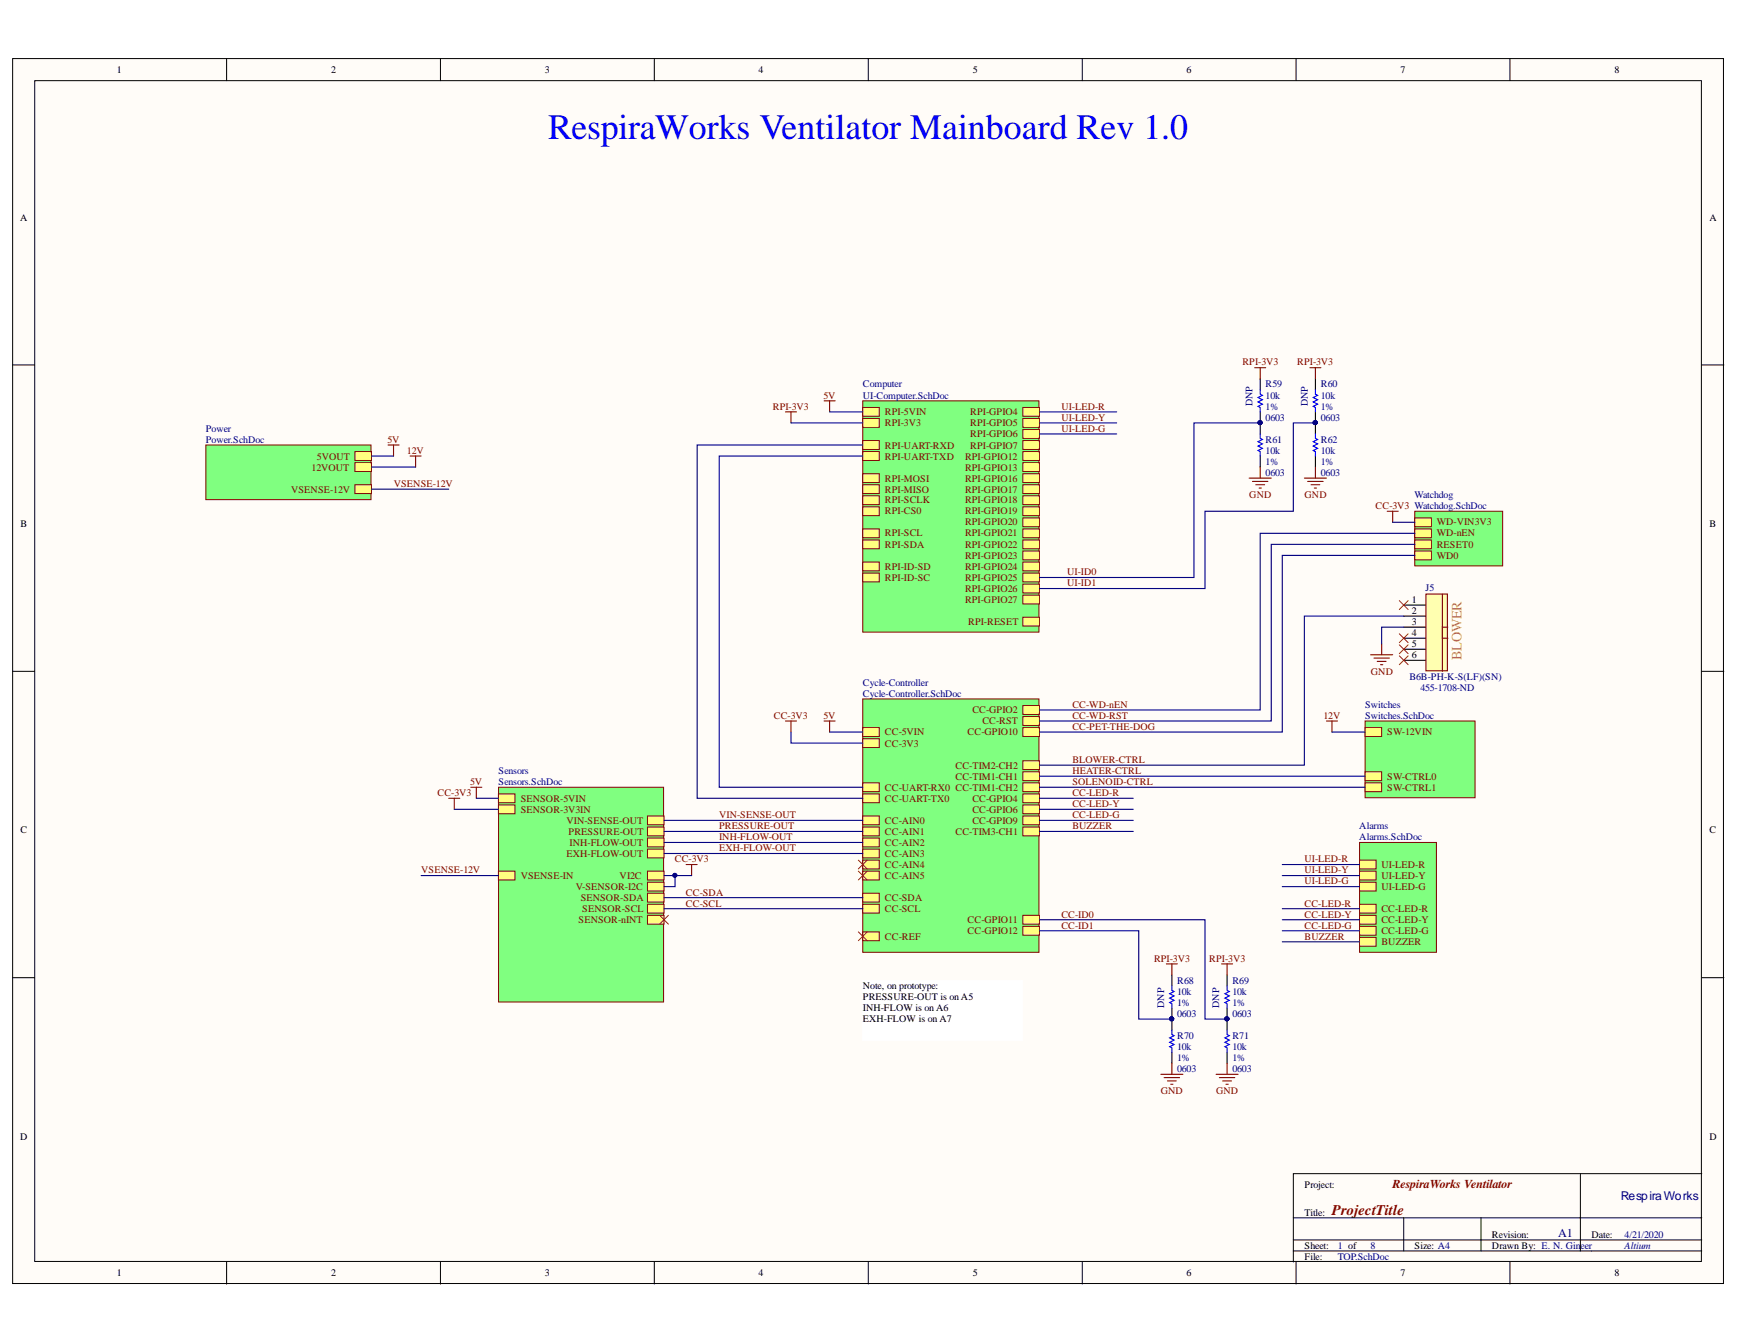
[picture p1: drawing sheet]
<svg xmlns="http://www.w3.org/2000/svg" width="279mm" height="216mm" viewBox="0 0 279 216" stroke-linecap="round" stroke-linejoin="round" font-family="sans-serif">
<defs><g id="words">
<text font-size="5.8" fill="#00f" x="88.1" y="22.3">RespiraWorks Ventilator Mainboard Rev 1.0</text>
<text font-size="2.4" fill="#800000" x="214" y="195.1">ProjectTitle</text>
<text font-size="2.3" fill="#f90" x="234.8" y="106.1" transform="rotate(-90 234.8 106.1)">BLOWER</text>
<text font-size="1.9" fill="#800000" x="223.7" y="190.8">RespiraWorks Ventilator</text>
<g font-size="1.9" fill="#000080">
<text x="260.4" y="192.7">RespiraWorks</text>
<text x="250.4" y="198.7">A1</text>
</g>
<g font-size="1.6">
<text x="18.8" y="11.8">1</text>
<text x="53.2" y="11.8">2</text>
<text x="87.5" y="11.8">3</text>
<text x="121.9" y="11.8">4</text>
<text x="156.3" y="11.8">5</text>
<text x="190.7" y="11.8">6</text>
<text x="225" y="11.8">7</text>
<text x="259.4" y="11.8">8</text>
<text x="3.2" y="35.4">A</text>
<text x="274.6" y="35.4">A</text>
<text x="3.3" y="84.7">B</text>
<text x="274.6" y="84.7">B</text>
<text x="226.9" y="100.4">3</text>
<text x="226.9" y="98.6">2</text>
<text x="226.9" y="96.8">1</text>
<text x="226.9" y="105.7">6</text>
<text x="226.9" y="103.9">5</text>
<text x="226.9" y="102.2">4</text>
<text x="3.3" y="133.9">C</text>
<text x="274.6" y="133.9">C</text>
<text x="138.6" y="158.9">Note, on prototype:</text>
<text x="138.6" y="160.7">PRESSURE-OUT is on A5</text>
<text x="138.6" y="162.5">INH-FLOW is on A6</text>
<text x="138.6" y="164.2">EXH-FLOW is on A7</text>
<text x="3.2" y="183.1">D</text>
<text x="274.6" y="183.1">D</text>
<text x="209.6" y="190.9">Project:</text>
<text x="209.6" y="195.3">Title:</text>
<text x="209.6" y="202.4">File:</text>
<text x="209.6" y="200.6">Sheet:</text>
<text x="227.3" y="200.6">Size: A4</text>
<text x="239.7" y="200.6">Drawn By: E. N. Gin</text>
<text x="239.7" y="198.8">Revision:</text>
<text x="255.7" y="198.8">Date:</text>
<text x="18.8" y="205">1</text>
<text x="53.2" y="205">2</text>
<text x="87.5" y="205">3</text>
<text x="121.9" y="205">4</text>
<text x="156.3" y="205">5</text>
<text x="190.7" y="205">6</text>
<text x="225" y="205">7</text>
<text x="259.4" y="205">8</text>
</g>
<g font-size="1.6" fill="#800000">
<text x="199.6" y="58.7">RPI-3V3</text>
<text x="208.4" y="58.7">RPI-3V3</text>
<text x="124.2" y="65.8">RPI-3V3</text>
<text x="132.3" y="64">5V</text>
<text x="170.5" y="65.8">UI-LED-R</text>
<text x="62.3" y="71.1">5V</text>
<text x="142.2" y="68.5">RPI-3V3</text>
<text x="142.2" y="66.7">RPI-5VIN</text>
<text x="155.9" y="70.3">RPI-GPIO6</text>
<text x="155.9" y="66.7">RPI-GPIO4</text>
<text x="155.9" y="68.5">RPI-GPIO5</text>
<text x="170.5" y="67.6">UI-LED-Y</text>
<text x="170.5" y="69.3">UI-LED-G</text>
<text x="50.1" y="75.6">12VOUT</text>
<text x="50.9" y="73.8">5VOUT</text>
<text x="65.4" y="72.9">12V</text>
<text x="142.2" y="73.8">RPI-UART-TXD</text>
<text x="142.2" y="77.4">RPI-MOSI</text>
<text x="142.2" y="72.1">RPI-UART-RXD</text>
<text x="155" y="73.8">RPI-GPIO12</text>
<text x="155" y="77.4">RPI-GPIO16</text>
<text x="155" y="75.6">RPI-GPIO13</text>
<text x="155.9" y="72.1">RPI-GPIO7</text>
<text x="46.8" y="79.2">VSENSE-12V</text>
<text x="63.3" y="78.2">VSENSE-12V</text>
<text x="142.2" y="80.9">RPI-SCLK</text>
<text x="142.2" y="79.2">RPI-MISO</text>
<text x="142.2" y="82.6">RPI-CS0</text>
<text x="155" y="80.9">RPI-GPIO18</text>
<text x="155" y="79.2">RPI-GPIO17</text>
<text x="155" y="82.6">RPI-GPIO19</text>
<text x="200.7" y="80">GND</text>
<text x="209.6" y="80">GND</text>
<text x="221" y="81.8">CC-3V3 Watchdog.SchDoc</text>
<text x="142.2" y="88">RPI-SDA</text>
<text x="142.2" y="86.2">RPI-SCL</text>
<text x="155" y="84.4">RPI-GPIO20</text>
<text x="155" y="89.7">RPI-GPIO23</text>
<text x="155" y="88">RPI-GPIO22</text>
<text x="155" y="86.2">RPI-GPIO21</text>
<text x="230.8" y="88">RESET0</text>
<text x="230.8" y="89.7">WD0</text>
<text x="230.8" y="86.2">WD-nEN</text>
<text x="230.8" y="84.4">WD-VIN3V3</text>
<text x="142.2" y="93.3">RPI-ID-SC</text>
<text x="142.2" y="91.5">RPI-ID-SD</text>
<text x="155" y="91.5">RPI-GPIO24</text>
<text x="155" y="93.3">RPI-GPIO25</text>
<text x="155" y="95.1">RPI-GPIO26</text>
<text x="171.5" y="92.4">UI-ID0</text>
<text x="171.5" y="94.2">UI-ID1</text>
<text x="155" y="96.8">RPI-GPIO27</text>
<text x="155.6" y="100.4">RPI-RESET</text>
<text x="172.3" y="113.7">CC-WD-nEN</text>
<text x="220.3" y="108.4">GND</text>
<text x="124.3" y="115.4">CC-3V3</text>
<text x="132.3" y="115.4">5V</text>
<text x="142.2" y="119.9">CC-3V3</text>
<text x="142.2" y="118.1">CC-5VIN</text>
<text x="155.5" y="118.1">CC-GPIO10</text>
<text x="156.2" y="114.6">CC-GPIO2</text>
<text x="157.8" y="116.4">CC-RST</text>
<text x="172.3" y="115.4">CC-WD-RST</text>
<text x="172.3" y="117.2">CC-PET-THE-DOG</text>
<text x="212.6" y="115.4">12V</text>
<text x="222.9" y="118.1">SW-12VIN</text>
<text x="153.5" y="123.5">CC-TIM2-CH2</text>
<text x="153.5" y="125.3">CC-TIM1-CH1</text>
<text x="172.3" y="124.3">HEATER-CTRL</text>
<text x="172.3" y="122.5">BLOWER-CTRL</text>
<text x="222.9" y="125.3">SW-CTRL0</text>
<text x="70.3" y="127.9">CC-3V3</text>
<text x="75.5" y="126.1">5V</text>
<text x="83.7" y="128.8">SENSOR-5VIN</text>
<text x="83.7" y="130.6">SENSOR-3V3IN</text>
<text x="115.5" y="131.4">VIN-SENSE-OUT</text>
<text x="142.2" y="128.8">CC-UART-TX0</text>
<text x="142.2" y="127">CC-UART-RX0 CC-TIM1-CH2</text>
<text x="156.2" y="130.6">CC-GPIO6</text>
<text x="156.2" y="128.8">CC-GPIO4</text>
<text x="172.3" y="126.1">SOLENOID-CTRL</text>
<text x="172.3" y="129.7">CC-LED-Y</text>
<text x="172.3" y="131.4">CC-LED-G</text>
<text x="172.3" y="127.9">CC-LED-R</text>
<text x="222.9" y="127">SW-CTRL1</text>
<text x="91" y="137.7">EXH-FLOW-OUT</text>
<text x="91" y="132.4">VIN-SENSE-OUT</text>
<text x="91.4" y="134.1">PRESSURE-OUT</text>
<text x="91.5" y="135.9">INH-FLOW-OUT</text>
<text x="115.5" y="133.2">PRESSURE-OUT</text>
<text x="115.5" y="135">INH-FLOW-OUT</text>
<text x="115.5" y="136.8">EXH-FLOW-OUT</text>
<text x="142.2" y="134.1">CC-AIN1</text>
<text x="142.2" y="135.9">CC-AIN2</text>
<text x="142.2" y="137.7">CC-AIN3</text>
<text x="142.2" y="132.4">CC-AIN0</text>
<text x="153.5" y="134.1">CC-TIM3-CH1</text>
<text x="156.2" y="132.4">CC-GPIO9</text>
<text x="172.3" y="133.2">BUZZER</text>
<text x="67.7" y="140.3">VSENSE-12V</text>
<text x="83.7" y="141.2">VSENSE-IN</text>
<text x="92.5" y="142.9">V-SENSOR-I2C</text>
<text x="99.6" y="141.2">VI2C</text>
<text x="108.4" y="138.5">CC-3V3</text>
<text x="110.2" y="143.9">CC-SDA</text>
<text x="142.2" y="141.2">CC-AIN5</text>
<text x="142.2" y="139.5">CC-AIN4</text>
<text x="209.6" y="138.5">UI-LED-R</text>
<text x="209.6" y="140.3">UI-LED-Y</text>
<text x="209.6" y="142.1">UI-LED-G</text>
<text x="222" y="141.2">UI-LED-Y</text>
<text x="222" y="142.9">UI-LED-G</text>
<text x="222" y="139.5">UI-LED-R</text>
<text x="93" y="148.3">SENSOR-nINT</text>
<text x="93.3" y="144.7">SENSOR-SDA</text>
<text x="93.6" y="146.5">SENSOR-SCL</text>
<text x="110.2" y="145.6">CC-SCL</text>
<text x="142.2" y="146.5">CC-SCL</text>
<text x="142.2" y="144.7">CC-SDA</text>
<text x="155.5" y="148.3">CC-GPIO11</text>
<text x="170.5" y="147.4">CC-ID0</text>
<text x="170.5" y="149.2">CC-ID1</text>
<text x="209.6" y="145.6">CC-LED-R</text>
<text x="209.6" y="147.4">CC-LED-Y</text>
<text x="209.6" y="149.2">CC-LED-G</text>
<text x="222" y="146.5">CC-LED-R</text>
<text x="222" y="148.3">CC-LED-Y</text>
<text x="142.2" y="151">CC-REF</text>
<text x="155.5" y="150">CC-GPIO12</text>
<text x="185.4" y="154.5">RPI-3V3</text>
<text x="194.3" y="154.5">RPI-3V3</text>
<text x="209.6" y="151">BUZZER</text>
<text x="222" y="151.8">BUZZER</text>
<text x="222" y="150">CC-LED-G</text>
<text x="186.5" y="175.7">GND</text>
<text x="195.4" y="175.7">GND</text>
</g>
<g font-size="1.6" fill="#000080">
<text x="138.6" y="62.2">Computer</text>
<text x="138.6" y="64">UI-Computer.SchDoc</text>
<text x="201.2" y="65.3" transform="rotate(-90 201.2 65.3)">DNP</text>
<text x="203.3" y="65.8">1%</text>
<text x="203.3" y="64">10k</text>
<text x="203.3" y="62.2">R59</text>
<text x="210.1" y="65.3" transform="rotate(-90 210.1 65.3)">DNP</text>
<text x="212.2" y="65.8">1%</text>
<text x="212.2" y="64">10k</text>
<text x="212.2" y="62.2">R60</text>
<text x="33.1" y="69.3">Power</text>
<text x="33.1" y="71.1">Power.SchDoc</text>
<text x="203.3" y="67.6">0603</text>
<text x="203.3" y="71.1">R61</text>
<text x="212.2" y="67.6">0603</text>
<text x="212.2" y="71.1">R62</text>
<text x="203.3" y="76.5">0603</text>
<text x="203.3" y="74.7">1%</text>
<text x="203.3" y="72.9">10k</text>
<text x="212.2" y="76.5">0603</text>
<text x="212.2" y="74.7">1%</text>
<text x="212.2" y="72.9">10k</text>
<text x="227.3" y="80">Watchdog</text>
<text x="229.1" y="94.9">J5</text>
<text x="138.6" y="110.2">Cycle-Controller</text>
<text x="138.6" y="111.9">Cycle-Controller.SchDoc</text>
<text x="219.3" y="113.7">Switches</text>
<text x="226.4" y="109.3">B6B-PH-K-S(LF)(SN)</text>
<text x="228.2" y="111">455-1708-ND</text>
<text x="219.3" y="115.4">Switches.SchDoc</text>
<text x="80.1" y="124.3">Sensors</text>
<text x="80.1" y="126.1">Sensors.SchDoc</text>
<text x="218.4" y="133.2">Alarms</text>
<text x="218.4" y="135">Alarms.SchDoc</text>
<text x="187" y="162" transform="rotate(-90 187 162)">DNP</text>
<text x="189.1" y="161.6">1%</text>
<text x="189.1" y="159.8">10k</text>
<text x="189.1" y="158.1">R68</text>
<text x="195.9" y="162" transform="rotate(-90 195.9 162)">DNP</text>
<text x="198" y="161.6">1%</text>
<text x="198" y="159.8">10k</text>
<text x="198" y="158.1">R69</text>
<text x="189.1" y="163.4">0603</text>
<text x="189.1" y="166.9">R70</text>
<text x="198" y="163.4">0603</text>
<text x="198" y="166.9">R71</text>
<text x="189.1" y="172.2">0603</text>
<text x="189.1" y="170.4">1%</text>
<text x="189.1" y="168.7">10k</text>
<text x="198" y="172.2">0603</text>
<text x="198" y="170.4">1%</text>
<text x="198" y="168.7">10k</text>
<text x="214.9" y="200.6">1 of</text>
<text x="214.9" y="202.4">TOP.SchDoc</text>
<text x="220.2" y="200.6">8</text>
<text x="253.9" y="200.6">eer</text>
<text x="261" y="200.6">Altium</text>
<text x="261" y="198.8">4/21/2020</text>
</g>
</g></defs>
<g fill="#fffcf8" stroke="#000" stroke-width=".16">
<path d="M2 9.4h274.9v196.8h-274.9z"/>
<path d="M5.6 13h267.8v189.6h-267.8z"/>
</g>
<g fill="none" stroke="#000" stroke-width=".16">
<path d="M36.4 9.4v3.6M70.8 9.4v3.6M105.1 9.4v3.6M139.5 9.4v3.6M173.9 9.4v3.6M208.2 9.4v3.6M242.6 9.4v3.6M2 58.6h3.6M273.4 58.6h3.6M2 107.8h3.6M273.4 107.8h3.6M2 157.1h3.6"/>
<path d="M273.4 157.1h3.6M207.8 195.6h65.6M207.8 199.2h65.6M225.5 195.6v5.4M238 195.6v5.4M253.9 188.5v12.5M273.4 188.5h-65.6v12.5M36.4 202.7v3.6M70.8 202.7v3.6M105.1 202.7v3.6M139.5 202.7v3.6M173.9 202.7v3.6"/>
<path d="M207.8 201h65.6M207.8 201v1.7M208.2 202.7v3.6M242.6 202.7v3.6"/>
</g>
<path d="M138.6 112.3h28.3v40.7h-28.3z" fill="#80ff80" stroke="#800000" stroke-width=".16"/>
<path d="M138.6 118.7h2.7v1.4h-2.7z" fill-rule="evenodd" fill="#ffff80"/>
<path d="M138.6 118.7h2.7v1.4h-2.7z" fill="none" stroke="#800000" stroke-width=".16"/>
<path d="M164.3 113.3h2.7v1.5h-2.7z" fill-rule="evenodd" fill="#ffff80"/>
<path d="M164.3 113.3h2.7v1.5h-2.7z" fill="none" stroke="#800000" stroke-width=".16"/>
<path d="M138.6 139.9h2.7v1.5h-2.7z" fill-rule="evenodd" fill="#ffff80"/>
<path d="M138.6 139.9h2.7v1.5h-2.7z" fill="none" stroke="#800000" stroke-width=".16"/>
<path d="M138.6 132.8h2.7v1.5h-2.7z" fill-rule="evenodd" fill="#ffff80"/>
<path d="M138.6 132.8h2.7v1.5h-2.7z" fill="none" stroke="#800000" stroke-width=".16"/>
<path d="M164.3 122.2h2.7v1.4h-2.7z" fill-rule="evenodd" fill="#ffff80"/>
<path d="M164.3 122.2h2.7v1.4h-2.7z" fill="none" stroke="#800000" stroke-width=".16"/>
<path d="M138.6 127.5h2.7v1.4h-2.7z" fill-rule="evenodd" fill="#ffff80"/>
<path d="M138.6 127.5h2.7v1.4h-2.7z" fill="none" stroke="#800000" stroke-width=".16"/>
<path d="M138.6 134.6h2.7v1.4h-2.7z" fill-rule="evenodd" fill="#ffff80"/>
<path d="M138.6 134.6h2.7v1.4h-2.7z" fill="none" stroke="#800000" stroke-width=".16"/>
<path d="M164.3 148.8h2.7v1.4h-2.7z" fill-rule="evenodd" fill="#ffff80"/>
<path d="M164.3 148.8h2.7v1.4h-2.7z" fill="none" stroke="#800000" stroke-width=".16"/>
<path d="M164.3 124h2.7v1.4h-2.7z" fill-rule="evenodd" fill="#ffff80"/>
<path d="M164.3 124h2.7v1.4h-2.7z" fill="none" stroke="#800000" stroke-width=".16"/>
<path d="M164.3 131.1h2.7v1.4h-2.7z" fill-rule="evenodd" fill="#ffff80"/>
<path d="M164.3 131.1h2.7v1.4h-2.7z" fill="none" stroke="#800000" stroke-width=".16"/>
<path d="M138.6 125.8h2.7v1.4h-2.7z" fill-rule="evenodd" fill="#ffff80"/>
<path d="M138.6 125.8h2.7v1.4h-2.7z" fill="none" stroke="#800000" stroke-width=".16"/>
<path d="M164.3 132.8h2.7v1.5h-2.7z" fill-rule="evenodd" fill="#ffff80"/>
<path d="M164.3 132.8h2.7v1.5h-2.7z" fill="none" stroke="#800000" stroke-width=".16"/>
<path d="M164.3 129.3h2.7v1.4h-2.7z" fill-rule="evenodd" fill="#ffff80"/>
<path d="M164.3 129.3h2.7v1.4h-2.7z" fill="none" stroke="#800000" stroke-width=".16"/>
<path d="M164.3 147h2.7v1.5h-2.7z" fill-rule="evenodd" fill="#ffff80"/>
<path d="M164.3 147h2.7v1.5h-2.7z" fill="none" stroke="#800000" stroke-width=".16"/>
<path d="M164.3 116.9h2.7v1.4h-2.7z" fill-rule="evenodd" fill="#ffff80"/>
<path d="M164.3 116.9h2.7v1.4h-2.7z" fill="none" stroke="#800000" stroke-width=".16"/>
<path d="M164.3 115.1h2.7v1.4h-2.7z" fill-rule="evenodd" fill="#ffff80"/>
<path d="M164.3 115.1h2.7v1.4h-2.7z" fill="none" stroke="#800000" stroke-width=".16"/>
<path d="M138.6 136.4h2.7v1.4h-2.7z" fill-rule="evenodd" fill="#ffff80"/>
<path d="M138.6 136.4h2.7v1.4h-2.7z" fill="none" stroke="#800000" stroke-width=".16"/>
<path d="M164.3 127.5h2.7v1.4h-2.7z" fill-rule="evenodd" fill="#ffff80"/>
<path d="M164.3 127.5h2.7v1.4h-2.7z" fill="none" stroke="#800000" stroke-width=".16"/>
<path d="M138.6 138.2h2.7v1.4h-2.7z" fill-rule="evenodd" fill="#ffff80"/>
<path d="M138.6 138.2h2.7v1.4h-2.7z" fill="none" stroke="#800000" stroke-width=".16"/>
<path d="M138.6 131.1h2.7v1.4h-2.7z" fill-rule="evenodd" fill="#ffff80"/>
<path d="M138.6 131.1h2.7v1.4h-2.7z" fill="none" stroke="#800000" stroke-width=".16"/>
<path d="M138.6 149.7h2.7v1.4h-2.7z" fill-rule="evenodd" fill="#ffff80"/>
<path d="M138.6 149.7h2.7v1.4h-2.7z" fill="none" stroke="#800000" stroke-width=".16"/>
<path d="M164.3 125.8h2.7v1.4h-2.7z" fill-rule="evenodd" fill="#ffff80"/>
<path d="M164.3 125.8h2.7v1.4h-2.7z" fill="none" stroke="#800000" stroke-width=".16"/>
<path d="M138.6 116.9h2.7v1.4h-2.7z" fill-rule="evenodd" fill="#ffff80"/>
<path d="M138.6 116.9h2.7v1.4h-2.7z" fill="none" stroke="#800000" stroke-width=".16"/>
<path d="M138.6 145.3h2.7v1.4h-2.7z" fill-rule="evenodd" fill="#ffff80"/>
<path d="M138.6 145.3h2.7v1.4h-2.7z" fill="none" stroke="#800000" stroke-width=".16"/>
<path d="M138.6 143.5h2.7v1.4h-2.7z" fill-rule="evenodd" fill="#ffff80"/>
<path d="M138.6 143.5h2.7v1.4h-2.7z" fill="none" stroke="#800000" stroke-width=".16"/>
<path d="M138.6 64.4h28.3v37.1h-28.3z" fill="#80ff80" stroke="#800000" stroke-width=".16"/>
<path d="M138.6 86.7h2.7v1.5h-2.7z" fill-rule="evenodd" fill="#ffff80"/>
<path d="M138.6 86.7h2.7v1.5h-2.7z" fill="none" stroke="#800000" stroke-width=".16"/>
<path d="M138.6 85h2.7v1.4h-2.7z" fill-rule="evenodd" fill="#ffff80"/>
<path d="M138.6 85h2.7v1.4h-2.7z" fill="none" stroke="#800000" stroke-width=".16"/>
<path d="M164.3 69h2.7v1.4h-2.7z" fill-rule="evenodd" fill="#ffff80"/>
<path d="M164.3 69h2.7v1.4h-2.7z" fill="none" stroke="#800000" stroke-width=".16"/>
<path d="M164.3 70.8h2.7v1.4h-2.7z" fill-rule="evenodd" fill="#ffff80"/>
<path d="M164.3 70.8h2.7v1.4h-2.7z" fill="none" stroke="#800000" stroke-width=".16"/>
<path d="M138.6 92.1h2.7v1.4h-2.7z" fill-rule="evenodd" fill="#ffff80"/>
<path d="M138.6 92.1h2.7v1.4h-2.7z" fill="none" stroke="#800000" stroke-width=".16"/>
<path d="M164.3 72.5h2.7v1.5h-2.7z" fill-rule="evenodd" fill="#ffff80"/>
<path d="M164.3 72.5h2.7v1.5h-2.7z" fill="none" stroke="#800000" stroke-width=".16"/>
<path d="M164.3 90.3h2.7v1.4h-2.7z" fill-rule="evenodd" fill="#ffff80"/>
<path d="M164.3 90.3h2.7v1.4h-2.7z" fill="none" stroke="#800000" stroke-width=".16"/>
<path d="M164.3 92.1h2.7v1.4h-2.7z" fill-rule="evenodd" fill="#ffff80"/>
<path d="M164.3 92.1h2.7v1.4h-2.7z" fill="none" stroke="#800000" stroke-width=".16"/>
<path d="M164.3 65.5h2.7v1.4h-2.7z" fill-rule="evenodd" fill="#ffff80"/>
<path d="M164.3 65.5h2.7v1.4h-2.7z" fill="none" stroke="#800000" stroke-width=".16"/>
<path d="M164.3 79.6h2.7v1.5h-2.7z" fill-rule="evenodd" fill="#ffff80"/>
<path d="M164.3 79.6h2.7v1.5h-2.7z" fill="none" stroke="#800000" stroke-width=".16"/>
<path d="M138.6 72.5h2.7v1.5h-2.7z" fill-rule="evenodd" fill="#ffff80"/>
<path d="M138.6 72.5h2.7v1.5h-2.7z" fill="none" stroke="#800000" stroke-width=".16"/>
<path d="M164.3 76.1h2.7v1.4h-2.7z" fill-rule="evenodd" fill="#ffff80"/>
<path d="M164.3 76.1h2.7v1.4h-2.7z" fill="none" stroke="#800000" stroke-width=".16"/>
<path d="M138.6 79.6h2.7v1.5h-2.7z" fill-rule="evenodd" fill="#ffff80"/>
<path d="M138.6 79.6h2.7v1.5h-2.7z" fill="none" stroke="#800000" stroke-width=".16"/>
<path d="M164.3 95.6h2.7v1.4h-2.7z" fill-rule="evenodd" fill="#ffff80"/>
<path d="M164.3 95.6h2.7v1.4h-2.7z" fill="none" stroke="#800000" stroke-width=".16"/>
<path d="M138.6 76.1h2.7v1.4h-2.7z" fill-rule="evenodd" fill="#ffff80"/>
<path d="M138.6 76.1h2.7v1.4h-2.7z" fill="none" stroke="#800000" stroke-width=".16"/>
<path d="M138.6 67.2h2.7v1.4h-2.7z" fill-rule="evenodd" fill="#ffff80"/>
<path d="M138.6 67.2h2.7v1.4h-2.7z" fill="none" stroke="#800000" stroke-width=".16"/>
<path d="M138.6 77.9h2.7v1.4h-2.7z" fill-rule="evenodd" fill="#ffff80"/>
<path d="M138.6 77.9h2.7v1.4h-2.7z" fill="none" stroke="#800000" stroke-width=".16"/>
<path d="M164.3 77.9h2.7v1.4h-2.7z" fill-rule="evenodd" fill="#ffff80"/>
<path d="M164.3 77.9h2.7v1.4h-2.7z" fill="none" stroke="#800000" stroke-width=".16"/>
<path d="M164.3 83.2h2.7v1.4h-2.7z" fill-rule="evenodd" fill="#ffff80"/>
<path d="M164.3 83.2h2.7v1.4h-2.7z" fill="none" stroke="#800000" stroke-width=".16"/>
<path d="M164.3 88.5h2.7v1.4h-2.7z" fill-rule="evenodd" fill="#ffff80"/>
<path d="M164.3 88.5h2.7v1.4h-2.7z" fill="none" stroke="#800000" stroke-width=".16"/>
<path d="M164.3 81.4h2.7v1.4h-2.7z" fill-rule="evenodd" fill="#ffff80"/>
<path d="M164.3 81.4h2.7v1.4h-2.7z" fill="none" stroke="#800000" stroke-width=".16"/>
<path d="M138.6 90.3h2.7v1.4h-2.7z" fill-rule="evenodd" fill="#ffff80"/>
<path d="M138.6 90.3h2.7v1.4h-2.7z" fill="none" stroke="#800000" stroke-width=".16"/>
<path d="M164.3 86.7h2.7v1.5h-2.7z" fill-rule="evenodd" fill="#ffff80"/>
<path d="M164.3 86.7h2.7v1.5h-2.7z" fill="none" stroke="#800000" stroke-width=".16"/>
<path d="M164.3 93.8h2.7v1.5h-2.7z" fill-rule="evenodd" fill="#ffff80"/>
<path d="M164.3 93.8h2.7v1.5h-2.7z" fill="none" stroke="#800000" stroke-width=".16"/>
<path d="M138.6 81.4h2.7v1.4h-2.7z" fill-rule="evenodd" fill="#ffff80"/>
<path d="M138.6 81.4h2.7v1.4h-2.7z" fill="none" stroke="#800000" stroke-width=".16"/>
<path d="M138.6 70.8h2.7v1.4h-2.7z" fill-rule="evenodd" fill="#ffff80"/>
<path d="M138.6 70.8h2.7v1.4h-2.7z" fill="none" stroke="#800000" stroke-width=".16"/>
<path d="M164.3 74.3h2.7v1.4h-2.7z" fill-rule="evenodd" fill="#ffff80"/>
<path d="M164.3 74.3h2.7v1.4h-2.7z" fill="none" stroke="#800000" stroke-width=".16"/>
<path d="M164.3 85h2.7v1.4h-2.7z" fill-rule="evenodd" fill="#ffff80"/>
<path d="M164.3 85h2.7v1.4h-2.7z" fill="none" stroke="#800000" stroke-width=".16"/>
<path d="M164.3 67.2h2.7v1.4h-2.7z" fill-rule="evenodd" fill="#ffff80"/>
<path d="M164.3 67.2h2.7v1.4h-2.7z" fill="none" stroke="#800000" stroke-width=".16"/>
<path d="M138.6 65.5h2.7v1.4h-2.7z" fill-rule="evenodd" fill="#ffff80"/>
<path d="M138.6 65.5h2.7v1.4h-2.7z" fill="none" stroke="#800000" stroke-width=".16"/>
<path d="M164.3 99.2h2.7v1.4h-2.7z" fill-rule="evenodd" fill="#ffff80"/>
<path d="M164.3 99.2h2.7v1.4h-2.7z" fill="none" stroke="#800000" stroke-width=".16"/>
<path d="M80.1 126.5h26.5v34.5h-26.5z" fill="#80ff80" stroke="#800000" stroke-width=".16"/>
<path d="M104 134.6h2.7v1.4h-2.7z" fill-rule="evenodd" fill="#ffff80"/>
<path d="M104 134.6h2.7v1.4h-2.7z" fill="none" stroke="#800000" stroke-width=".16"/>
<path d="M80.1 127.5h2.6v1.4h-2.6z" fill-rule="evenodd" fill="#ffff80"/>
<path d="M80.1 127.5h2.6v1.4h-2.6z" fill="none" stroke="#800000" stroke-width=".16"/>
<path d="M104 132.8h2.7v1.5h-2.7z" fill-rule="evenodd" fill="#ffff80"/>
<path d="M104 132.8h2.7v1.5h-2.7z" fill="none" stroke="#800000" stroke-width=".16"/>
<path d="M104 136.4h2.7v1.4h-2.7z" fill-rule="evenodd" fill="#ffff80"/>
<path d="M104 136.4h2.7v1.4h-2.7z" fill="none" stroke="#800000" stroke-width=".16"/>
<path d="M104 131.1h2.7v1.4h-2.7z" fill-rule="evenodd" fill="#ffff80"/>
<path d="M104 131.1h2.7v1.4h-2.7z" fill="none" stroke="#800000" stroke-width=".16"/>
<path d="M80.1 139.9h2.6v1.5h-2.6z" fill-rule="evenodd" fill="#ffff80"/>
<path d="M80.1 139.9h2.6v1.5h-2.6z" fill="none" stroke="#800000" stroke-width=".16"/>
<path d="M104 143.5h2.7v1.4h-2.7z" fill-rule="evenodd" fill="#ffff80"/>
<path d="M104 143.5h2.7v1.4h-2.7z" fill="none" stroke="#800000" stroke-width=".16"/>
<path d="M104 141.7h2.7v1.4h-2.7z" fill-rule="evenodd" fill="#ffff80"/>
<path d="M104 141.7h2.7v1.4h-2.7z" fill="none" stroke="#800000" stroke-width=".16"/>
<path d="M104 139.9h2.7v1.5h-2.7z" fill-rule="evenodd" fill="#ffff80"/>
<path d="M104 139.9h2.7v1.5h-2.7z" fill="none" stroke="#800000" stroke-width=".16"/>
<path d="M104 147h2.7v1.5h-2.7z" fill-rule="evenodd" fill="#ffff80"/>
<path d="M104 147h2.7v1.5h-2.7z" fill="none" stroke="#800000" stroke-width=".16"/>
<path d="M104 145.3h2.7v1.4h-2.7z" fill-rule="evenodd" fill="#ffff80"/>
<path d="M104 145.3h2.7v1.4h-2.7z" fill="none" stroke="#800000" stroke-width=".16"/>
<path d="M80.1 129.3h2.6v1.4h-2.6z" fill-rule="evenodd" fill="#ffff80"/>
<path d="M80.1 129.3h2.6v1.4h-2.6z" fill="none" stroke="#800000" stroke-width=".16"/>
<path d="M219.3 115.8h17.7v12.3h-17.7z" fill="#80ff80" stroke="#800000" stroke-width=".16"/>
<path d="M219.3 125.8h2.7v1.4h-2.7z" fill-rule="evenodd" fill="#ffff80"/>
<path d="M219.3 125.8h2.7v1.4h-2.7z" fill="none" stroke="#800000" stroke-width=".16"/>
<path d="M219.3 116.9h2.7v1.4h-2.7z" fill-rule="evenodd" fill="#ffff80"/>
<path d="M219.3 116.9h2.7v1.4h-2.7z" fill="none" stroke="#800000" stroke-width=".16"/>
<path d="M219.3 124h2.7v1.4h-2.7z" fill-rule="evenodd" fill="#ffff80"/>
<path d="M219.3 124h2.7v1.4h-2.7z" fill="none" stroke="#800000" stroke-width=".16"/>
<path d="M227.3 82.1h14.1v8.8h-14.1z" fill="#80ff80" stroke="#800000" stroke-width=".16"/>
<path d="M227.3 86.7h2.7v1.5h-2.7z" fill-rule="evenodd" fill="#ffff80"/>
<path d="M227.3 86.7h2.7v1.5h-2.7z" fill="none" stroke="#800000" stroke-width=".16"/>
<path d="M227.3 88.5h2.7v1.4h-2.7z" fill-rule="evenodd" fill="#ffff80"/>
<path d="M227.3 88.5h2.7v1.4h-2.7z" fill="none" stroke="#800000" stroke-width=".16"/>
<path d="M227.3 85h2.7v1.4h-2.7z" fill-rule="evenodd" fill="#ffff80"/>
<path d="M227.3 85h2.7v1.4h-2.7z" fill="none" stroke="#800000" stroke-width=".16"/>
<path d="M227.3 83.2h2.7v1.4h-2.7z" fill-rule="evenodd" fill="#ffff80"/>
<path d="M227.3 83.2h2.7v1.4h-2.7z" fill="none" stroke="#800000" stroke-width=".16"/>
<path d="M218.4 135.3h12.4v17.7h-12.4z" fill="#80ff80" stroke="#800000" stroke-width=".16"/>
<path d="M218.4 150.6h2.7v1.4h-2.7z" fill-rule="evenodd" fill="#ffff80"/>
<path d="M218.4 150.6h2.7v1.4h-2.7z" fill="none" stroke="#800000" stroke-width=".16"/>
<path d="M218.4 145.3h2.7v1.4h-2.7z" fill-rule="evenodd" fill="#ffff80"/>
<path d="M218.4 145.3h2.7v1.4h-2.7z" fill="none" stroke="#800000" stroke-width=".16"/>
<path d="M218.4 139.9h2.7v1.5h-2.7z" fill-rule="evenodd" fill="#ffff80"/>
<path d="M218.4 139.9h2.7v1.5h-2.7z" fill="none" stroke="#800000" stroke-width=".16"/>
<path d="M218.4 148.8h2.7v1.4h-2.7z" fill-rule="evenodd" fill="#ffff80"/>
<path d="M218.4 148.8h2.7v1.4h-2.7z" fill="none" stroke="#800000" stroke-width=".16"/>
<path d="M218.4 141.7h2.7v1.4h-2.7z" fill-rule="evenodd" fill="#ffff80"/>
<path d="M218.4 141.7h2.7v1.4h-2.7z" fill="none" stroke="#800000" stroke-width=".16"/>
<path d="M218.4 138.2h2.7v1.4h-2.7z" fill-rule="evenodd" fill="#ffff80"/>
<path d="M218.4 138.2h2.7v1.4h-2.7z" fill="none" stroke="#800000" stroke-width=".16"/>
<path d="M218.4 147h2.7v1.5h-2.7z" fill-rule="evenodd" fill="#ffff80"/>
<path d="M218.4 147h2.7v1.5h-2.7z" fill="none" stroke="#800000" stroke-width=".16"/>
<path d="M33.1 71.5h26.5v8.8h-26.5z" fill="#80ff80" stroke="#800000" stroke-width=".16"/>
<path d="M57 72.5h2.7v1.5h-2.7z" fill-rule="evenodd" fill="#ffff80"/>
<path d="M57 72.5h2.7v1.5h-2.7z" fill="none" stroke="#800000" stroke-width=".16"/>
<path d="M57 77.9h2.7v1.4h-2.7z" fill-rule="evenodd" fill="#ffff80"/>
<path d="M57 77.9h2.7v1.4h-2.7z" fill="none" stroke="#800000" stroke-width=".16"/>
<path d="M57 74.3h2.7v1.4h-2.7z" fill-rule="evenodd" fill="#ffff80"/>
<path d="M57 74.3h2.7v1.4h-2.7z" fill="none" stroke="#800000" stroke-width=".16"/>
<path d="M62.3 71.5h1.8M63.2 71.5v1.8M65.9 73.3h1.8M66.8 73.3v1.7M132.4 64.4h1.8M133.3 64.4v1.8M132.4 115.8h1.8M133.3 115.8v1.8M213.1 115.8h1.8M214 115.8v1.8M75.6 126.5h1.8M76.5 126.5v1.7" fill="none" stroke="#800000" stroke-width=".18"/>
<path d="M225.5 99h3.6M225.5 97.2h3.6M225.5 106.1h3.6M225.5 104.3h3.6M225.5 102.5h3.6M225.5 100.7h3.6" fill="none" stroke="#000" stroke-width=".18"/>
<path d="M229.1 95.4h3.5v12.4h-3.5z" fill="#ffffb0" stroke="#800000" stroke-width=".18"/>
<g fill="none" stroke="#800000" stroke-width=".18">
<path d="M201.6 59.1h1.8M202.5 59.1v1.7M210.5 59.1h1.7M211.3 59.1v1.7M126.2 66.2h1.8M127.1 66.2v1.7M200.7 76.8h3.5M201.2 77.3h2.5M201.8 77.9h1.4M202.3 78.4h.4M202.5 75v1.8M209.6 76.8h3.5"/>
<path d="M210.1 77.3h2.5M210.6 77.9h1.5M211.2 78.4h.3M211.3 75v1.8M222.9 82.1h1.7M223.8 82.1v1.8M231.7 95.4v12.4M126.2 115.8h1.8M127.1 115.8v1.8M220.2 105.2h3.6M220.7 105.7h2.5M221.3 106.2h1.4"/>
<path d="M221.8 106.8h.4M222 103.4v1.8M232.6 100.7h-.9v1.8h.9M72.1 128.2h1.8M73 128.2v1.8M110.2 138.9h1.8M111.1 138.9v1.8M187.4 154.8h1.8M188.3 154.8v1.8M196.3 154.8h1.7M197.2 154.8v1.8M186.5 172.6h3.6"/>
<path d="M187 173.1h2.5M187.6 173.6h1.4M188.1 174.2h.4M188.3 170.8v1.8M195.4 172.6h3.5M195.9 173.1h2.5M196.4 173.6h1.5M197 174.2h.3M197.2 170.8v1.8"/>
</g>
<g fill="none" stroke="#f00" stroke-width=".16">
<path d="M224.8 96.5l1.4 1.4M226.2 96.5l-1.4 1.4M224.8 101.8l1.4 1.4M224.8 103.6l1.4 1.4M224.8 105.4l1.4 1.4M226.2 101.8l-1.4 1.4M226.2 103.6l-1.4 1.4M226.2 105.4l-1.4 1.4M137.9 138.2l1.4 1.4M137.9 139.9l1.4 1.5M139.3 138.2l-1.4 1.4M139.3 139.9l-1.4 1.5"/>
<path d="M106 147l1.4 1.5M107.4 147l-1.4 1.5M137.9 149.7l1.4 1.4M139.3 149.7l-1.4 1.4"/>
</g>
<path d="M138.6 157.5h25.7v9.7h-25.7z" fill="#fff" stroke="#fff" stroke-width=".16"/>
<path d="M202.5 60.8v1.8M202.5 66.2v3.5M202.5 73.3v1.7M211.3 60.8v1.8M211.3 66.2v3.5M211.3 73.3v1.7M188.3 156.6v1.8M197.2 156.6v1.8M188.3 161.9v3.6M188.3 169v1.8M197.2 161.9v3.6M197.2 169v1.8" fill="none" stroke="#000" stroke-width=".18"/>
<g fill="#000080" stroke="#000080" stroke-width=".16">
<circle cx="202.4" cy="67.9" r=".31"/>
<circle cx="211.3" cy="67.9" r=".31"/>
<circle cx="188.3" cy="163.7" r=".31"/>
<circle cx="197.1" cy="163.7" r=".31"/>
<circle cx="108.4" cy="140.6" r=".31"/>
</g>
<path d="M202.5 62.6v.7l.3 .2-.7 .4 .7 .3-.7 .4 .7 .3-.7 .4 .4 .2v.7M202.5 69.7v.7l.3 .2-.7 .4 .7 .3-.7 .4 .7 .3-.7 .4 .4 .1v.8M211.3 62.6v.7l.4 .2-.7 .4 .7 .3-.7 .4 .7 .3-.7 .4 .3 .2v.7M211.3 69.7v.7l.4 .2-.7 .4 .7 .3-.7 .4 .7 .3-.7 .4 .3 .1v.8M188.3 158.4v.7l.3 .2-.7 .3 .7 .4-.7 .3 .7 .4-.7 .3 .4 .2v.7M197.2 158.4v.7l.3 .2-.7 .3 .7 .4-.7 .3 .7 .4-.7 .3 .4 .2v.7M188.3 165.5v.7l.3 .2-.7 .3 .7 .4-.7 .3 .7 .4-.7 .3 .4 .2v.7M197.2 165.5v.7l.3 .2-.7 .3 .7 .4-.7 .3 .7 .4-.7 .3 .4 .2v.7" fill="none" stroke="#00f" stroke-width=".18"/>
<g fill="none" stroke="#000080" stroke-width=".18">
<path d="M59.7 73.3h3.5M59.7 78.6h12.4M59.7 75h7.1M127.1 67.9h11.5M133.3 66.2h5.3M138.6 71.5h-26.6v56.7h26.6M138.6 73.3h-23v53.2h23M167 66.2h12.4M167 67.9h12.4M167 69.7h12.4M202.5 67.9h-10.7v24.9h-24.8M211.3 67.9h-3.5v14.2h-14.2v12.4h-26.6"/>
<path d="M223.8 83.9h3.5M225.5 99h-15.9v23.9h-42.6M227.3 87.4h-23.1v28.4h-37.2M227.3 85.7h-24.8v28.3h-35.5M227.3 89.2h-21.3v28.4h-39M127.1 117.6v1.8h11.5M133.3 117.6h5.3M214 117.6h5.3M225.5 100.7h-3.5v2.7M73 130h7.1M76.5 128.2h3.6M106.7 131.8h31.9"/>
<path d="M106.7 133.6h31.9M106.7 135.3h31.9M106.7 137.1h31.9M167 131.8h15.1M167 133.6h15.1M167 124.7h52.3M167 126.5h52.3M167 128.2h15.1M167 130h15.1M206 138.9h12.4M67.7 140.7h12.4M106.7 140.7h4.4"/>
<path d="M106.7 146h31.9M106.7 144.2h31.9M108.5 140.7v1.7h-1.8M167 147.7h26.6v16h3.6M167 149.5h16v14.2h5.3M206 140.7h12.4M206 142.4h12.4M206 146h12.4M206 147.7h12.4M206 149.5h12.4M206 151.3h12.4"/>
</g>
<use href="#words"/>
</svg>
